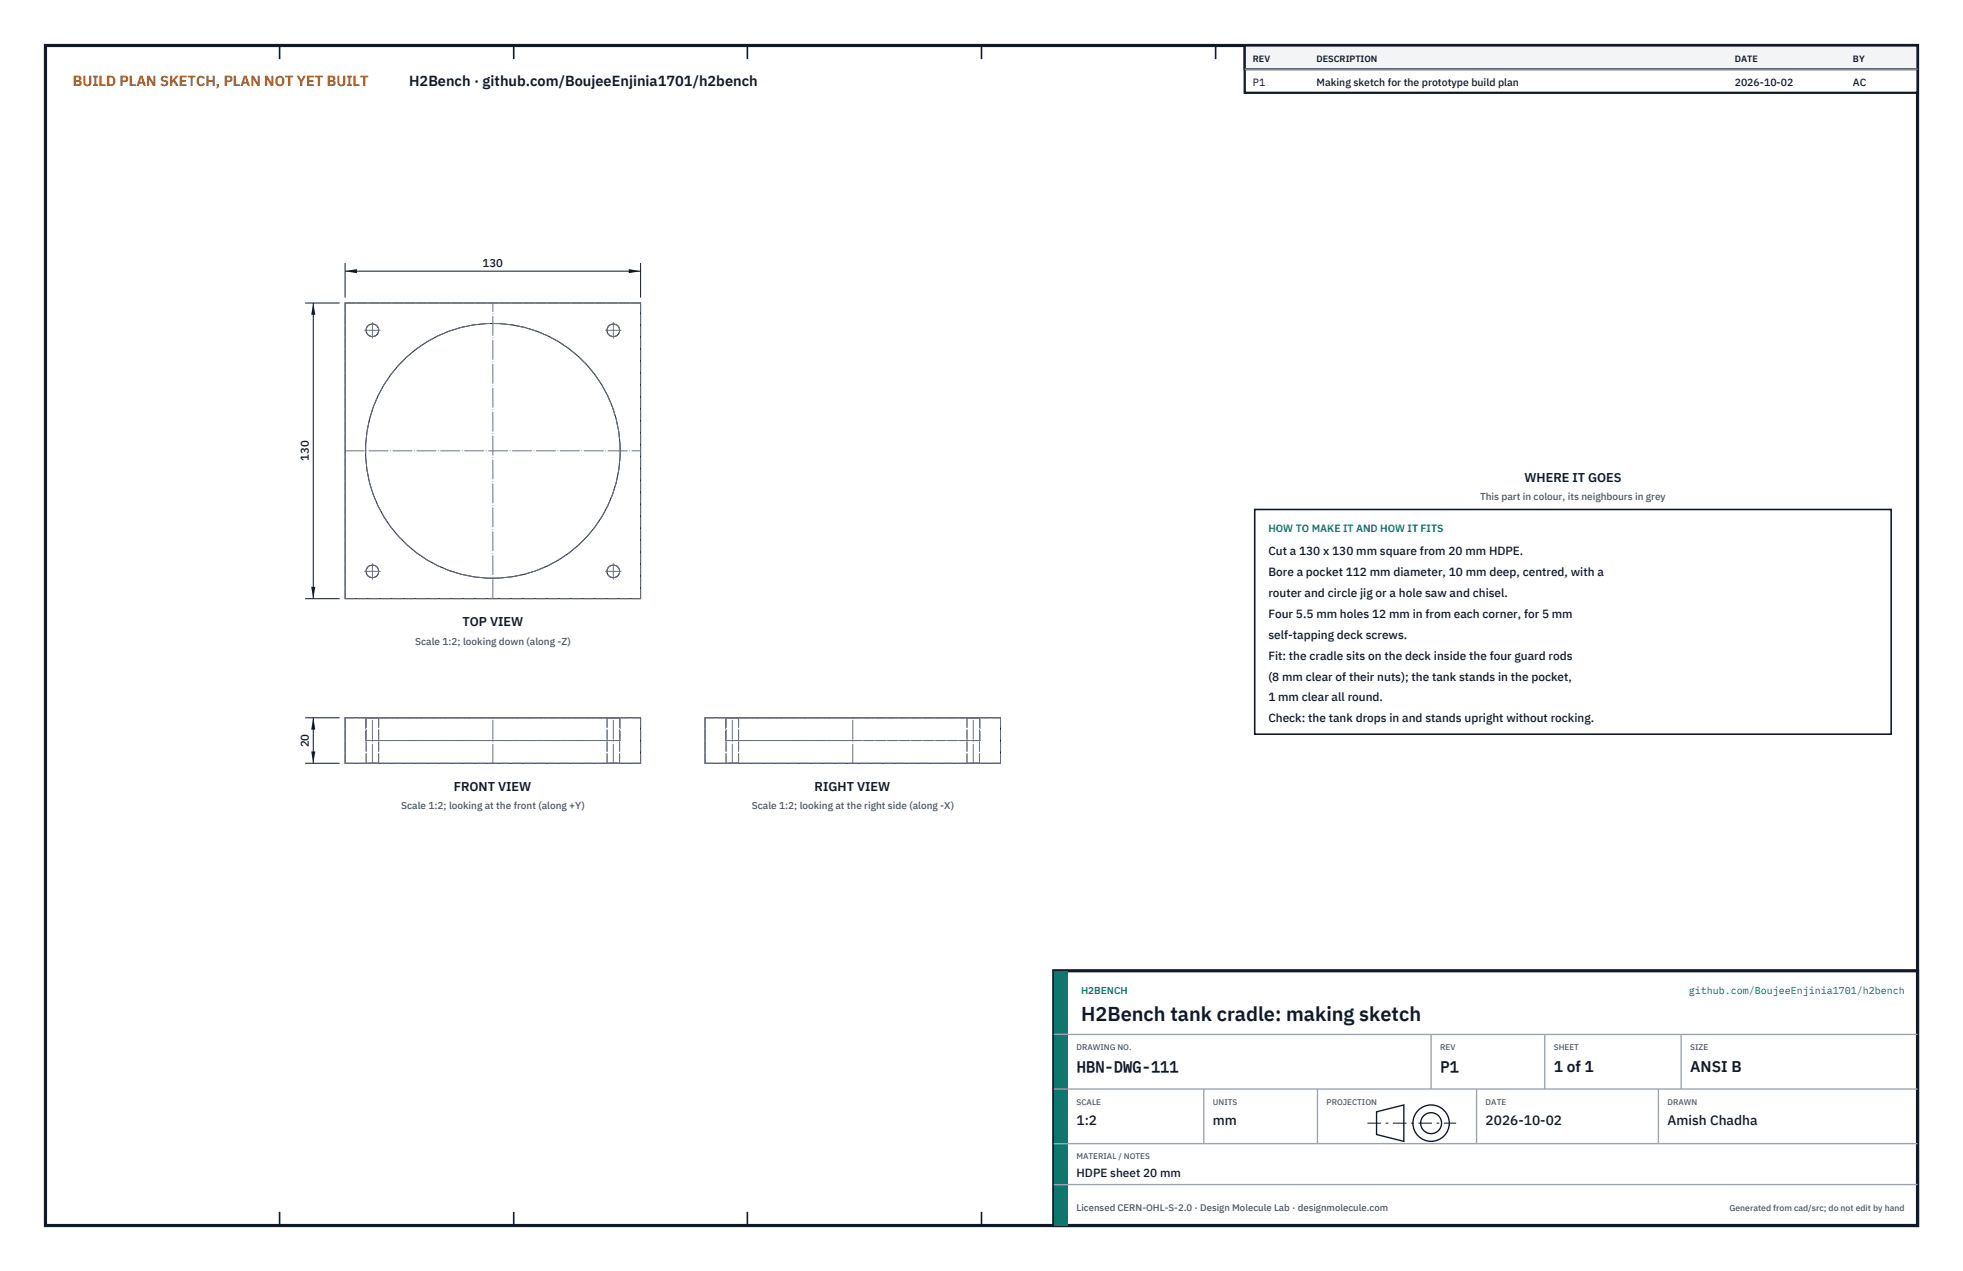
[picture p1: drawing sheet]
<svg xmlns="http://www.w3.org/2000/svg" width="432mm" height="279mm" viewBox="0 0 432 279" stroke-linecap="round" stroke-linejoin="round" font-family="sans-serif">
<defs><g id="words">
<text font-size="4.4" fill="#111827" x="237.8" y="224.4">H2Bench tank cradle: making sketch</text>
<g font-size="3.4" fill="#111827">
<text x="236.8" y="235.6">HBN-DWG-111</text>
<text x="316.8" y="235.6">P1</text>
<text x="341.8" y="235.6">1 of 1</text>
<text x="371.8" y="235.6">ANSI B</text>
</g>
<text font-size="3.2" fill="#b45309" x="16" y="19">BUILD PLAN SKETCH, PLAN NOT YET BUILT</text>
<text font-size="3.2" fill="#111827" x="90" y="19">H2Bench · github.com/BoujeeEnjinia1701/h2bench</text>
<g font-size="3" fill="#111827">
<text x="236.8" y="247.2">1:2</text>
<text x="266.8" y="247.2">mm</text>
<text x="326.8" y="247.2">2026-10-02</text>
<text x="366.8" y="247.2">Amish Chadha</text>
</g>
<g font-size="2.8" fill="#111827">
<text x="335.3" y="106">WHERE IT GOES</text>
<text x="101.7" y="137.7">TOP VIEW</text>
<text x="99.8" y="173.9">FRONT VIEW</text>
<text x="179.2" y="173.9">RIGHT VIEW</text>
</g>
<g font-size="2.6" fill="#111827">
<text x="279" y="122">Cut a 130 x 130 mm square from 20 mm HDPE.</text>
<text x="279" y="126.6">Bore a pocket 112 mm diameter, 10 mm deep, centred, with a</text>
<text x="279" y="131.2">router and circle jig or a hole saw and chisel.</text>
<text x="279" y="135.8">Four 5.5 mm holes 12 mm in from each corner, for 5 mm</text>
<text x="279" y="140.4">self-tapping deck screws.</text>
<text x="279" y="145">Fit: the cradle sits on the deck inside the four guard rods</text>
<text x="279" y="149.6">(8 mm clear of their nuts); the tank stands in the pocket,</text>
<text x="279" y="154.2">1 mm clear all round.</text>
<text x="279" y="158.8">Check: the tank drops in and stands upright without rocking.</text>
<text x="236.8" y="258.8">HDPE sheet 20 mm</text>
</g>
<g font-size="2.5" fill="#111827">
<text x="106.2" y="58.6">130</text>
<text x="67.9" y="101.4" transform="rotate(-90 67.9 101.4)">130</text>
<text x="67.9" y="164.3" transform="rotate(-90 67.9 164.3)">20</text>
</g>
<g font-size="2.3" fill="#111827">
<text x="275.6" y="18.8">P1</text>
<text x="289.6" y="18.8">Making sketch for the prototype build plan</text>
<text x="381.6" y="18.8">2026-10-02</text>
<text x="407.6" y="18.8">AC</text>
</g>
<text font-size="2.3" fill="#0f766e" x="279" y="117">HOW TO MAKE IT AND HOW IT FITS</text>
<g font-size="2.2" fill="#4b5563">
<text x="325.6" y="110">This part in colour, its neighbours in grey</text>
<text x="91.3" y="141.7">Scale 1:2; looking down (along -Z)</text>
<text x="88.2" y="177.9">Scale 1:2; looking at the front (along +Y)</text>
<text x="165.4" y="177.9">Scale 1:2; looking at the right side (along -X)</text>
</g>
<g font-size="2.2" fill="#0f766e">
<text x="237.8" y="218.4">H2BENCH</text>
<text x="371.5" y="218.4">github.com/BoujeeEnjinia1701/h2bench</text>
</g>
<text font-size="2.1" fill="#4b5563" x="236.8" y="266.2">Licensed CERN-OHL-S-2.0 · Design Molecule Lab · designmolecule.com</text>
<g font-size="2" fill="#111827">
<text x="275.6" y="13.6">REV</text>
<text x="289.6" y="13.6">DESCRIPTION</text>
<text x="381.6" y="13.6">DATE</text>
<text x="407.6" y="13.6">BY</text>
</g>
<text font-size="1.9" fill="#4b5563" x="380.4" y="266.2">Generated from cad/src; do not edit by hand</text>
<g font-size="1.8" fill="#4b5563">
<text x="236.8" y="230.8">DRAWING NO.</text>
<text x="316.8" y="230.8">REV</text>
<text x="341.8" y="230.8">SHEET</text>
<text x="371.8" y="230.8">SIZE</text>
<text x="236.8" y="242.8">SCALE</text>
<text x="266.8" y="242.8">UNITS</text>
<text x="291.8" y="242.8">PROJECTION</text>
<text x="326.8" y="242.8">DATE</text>
<text x="366.8" y="242.8">DRAWN</text>
<text x="236.8" y="254.8">MATERIAL / NOTES</text>
</g>
</g></defs>
<path d="M10 10h411.8v259.4h-411.8z" fill="none" stroke="#111827" stroke-width=".7" stroke-linecap="butt"/>
<g fill="none" stroke="#111827" stroke-width=".35">
<path d="M61.5 10v3M113 10v3M164.4 10v3M215.9 10v3M267.4 10v3M318.9 10v3M370.3 10v3M61.5 266.4v3M113 266.4v3M164.4 266.4v3M215.9 266.4v3M267.4 266.4v3"/>
<path d="M318.9 266.4v3M370.3 266.4v3"/>
</g>
<g fill="none" stroke="#111727" stroke-width=".22">
<path d="M75.9 66.6h65v65h-65zM75.9 157.8h65v10h-65zM155.1 157.8h65v10h-65z"/>
<circle cx="81.9" cy="72.6" r="1.39"/>
<circle cx="134.9" cy="72.6" r="1.39"/>
<circle cx="108.4" cy="99.1" r="28"/>
<circle cx="81.9" cy="125.6" r="1.39"/>
<circle cx="134.9" cy="125.6" r="1.39"/>
</g>
<g fill="none" stroke="#6a7180" stroke-width=".22" stroke-dasharray="2.1 .5">
<path d="M75.9 66.6h65M75.9 131.6v-65M75.9 131.6h65M140.9 131.6v-65M75.9 157.8h65M80.4 157.8h56M80.5 157.8h2.8M83.3 157.8h-2.8M133.5 157.8h2.8M136.3 157.8h-2.8M136.4 157.8h-56M155.1 157.8h65"/>
<path d="M159.6 157.8h28M159.7 157.8h1.4M161.1 157.8h1.4M162.5 157.8h-2.8M187.6 157.8h28M212.7 157.8h1.4M214.1 157.8h1.4M215.5 157.8h-2.8M215.6 157.8h-56M75.9 167.8v-10M75.9 167.8h65M80.4 162.8h56"/>
<path d="M80.4 162.8v-5M80.5 167.8h2.8M80.5 167.8v-10M83.3 167.8h-2.8M83.3 167.8v-10M133.5 167.8h2.8M133.5 167.8v-10M136.3 167.8h-2.8M136.3 167.8v-10M136.4 162.8v-5M136.4 162.8h-56M140.9 167.8v-10"/>
<path d="M155.1 167.8v-10M155.1 167.8h65M159.6 162.8h28M159.6 162.8v-5M159.7 167.8h1.4M159.7 167.8v-10M161.1 167.8h1.4M162.5 167.8h-2.8M162.5 167.8v-10M187.6 162.8h28M212.7 167.8h1.4M212.7 167.8v-10"/>
<path d="M214.1 167.8h1.4M215.5 167.8h-2.8M215.5 167.8v-10M215.6 162.8h-56M215.6 162.8v-5M220.1 167.8v-10"/>
<circle cx="81.9" cy="72.6" r="1.39"/>
<circle cx="134.9" cy="72.6" r="1.39"/>
<circle cx="108.4" cy="99.1" r="28"/>
<circle cx="81.9" cy="125.6" r="1.39"/>
<circle cx="134.9" cy="125.6" r="1.39"/>
</g>
<g fill="none" stroke="#6a7180" stroke-width=".22" stroke-dasharray="4.2 .5 0 .5">
<path d="M80.2 72.6h3.4M81.9 74.3v-3.4M133.2 72.6h3.4M134.9 74.3v-3.4M75.9 99.1h65M80.2 125.6h3.4M81.9 127.3v-3.4M108.4 131.6v-65M133.2 125.6h3.4M134.9 127.3v-3.4M81.9 167.8v-10M108.4 167.8v-10"/>
<path d="M134.9 167.8v-10M161.1 167.8v-10M187.6 167.8v-10M214.1 167.8v-10"/>
</g>
<path d="M75.9 57.8v7.6M75.9 59.6h65M140.9 57.8v7.6" fill="none" stroke="#111827" stroke-width=".22"/>
<path d="M75.9 59.6l2.6-.4v.9zM138.3 59.2v.9l2.6-.5z" fill="#111827"/>
<path d="M67.1 66.6h7.6M68.9 66.6v65M67.1 131.6h7.6" fill="none" stroke="#111827" stroke-width=".22"/>
<path d="M68.9 66.6l-.4 2.6h.9zM68.5 129h.9l-.5 2.6z" fill="#111827"/>
<path d="M67.1 157.8h7.6M68.9 157.8v10M67.1 167.8h7.6" fill="none" stroke="#111827" stroke-width=".22"/>
<path d="M68.9 157.8l-.4 2.6h.9zM68.5 165.2h.9l-.5 2.6z" fill="#111827"/>
<path d="M276 112h140v49.4h-140z" fill="#fff" stroke="#111827" stroke-width=".35"/>
<path d="M273.8 10h148v10.4h-148z" fill="#fff" stroke="#111827" stroke-width=".5"/>
<path d="M273.8 10h148v5.2h-148z" fill="#f3f4f6" stroke="#111827" stroke-width=".5"/>
<path d="M273.8 15.2h148" fill="none" stroke="#9ca3af" stroke-width=".3"/>
<path d="M231.8 213.4h190v56h-190z" fill="#fff" stroke="#111827" stroke-width=".7" stroke-linecap="butt"/>
<path d="M231.8 213.4h3v56h-3z" fill="#0f766e"/>
<path d="M231.8 227.4h190M231.8 239.4h190M264.8 239.4v12M289.8 239.4v12M314.8 227.4v12M324.8 239.4v12M339.8 227.4v12M364.8 239.4v12M369.8 227.4v12M231.8 251.4h190M231.8 260.4h190" fill="none" stroke="#9ca3af" stroke-width=".3"/>
<g fill="none" stroke="#111827" stroke-width=".3">
<path d="M302.8 244.4l6-1.5v8l-6-1.5z"/>
<circle cx="314.8" cy="246.9" r="4"/>
<circle cx="314.8" cy="246.9" r="2.3"/>
</g>
<path d="M300.8 246.9h19.5" fill="none" stroke="#111827" stroke-width=".22" stroke-dasharray="3 1 .6 1" stroke-linecap="butt"/>
<use href="#words"/>
</svg>
